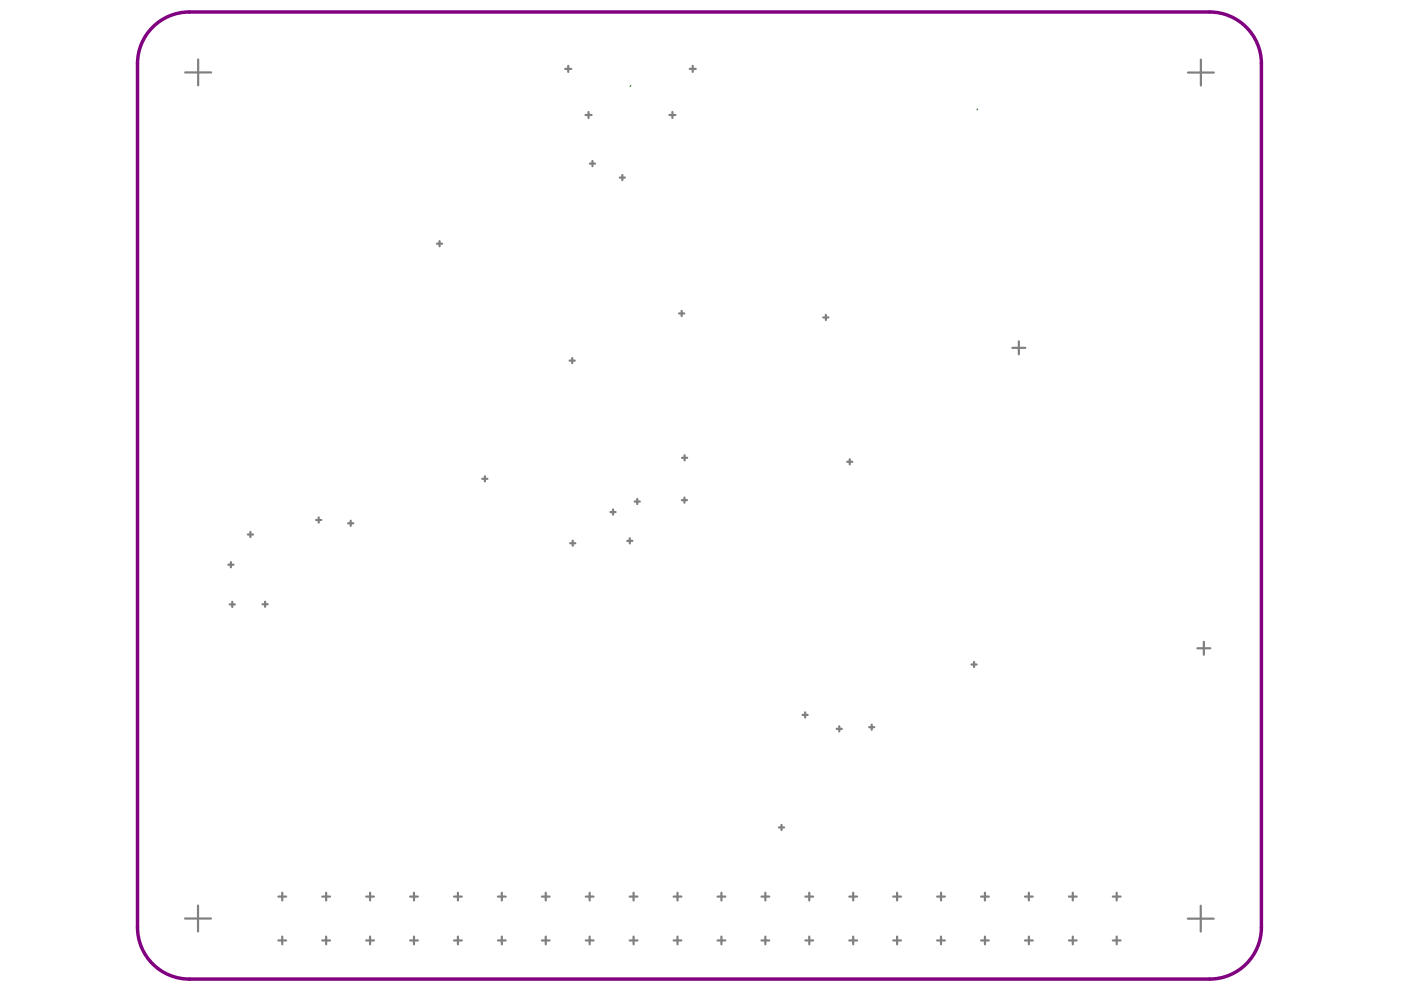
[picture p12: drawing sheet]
<svg xmlns="http://www.w3.org/2000/svg" width="297mm" height="210mm" viewBox="0 0 297 210" stroke-linecap="round" stroke-linejoin="round" font-family="sans-serif">
<path d="M133.8 18.1l-.2 .2M207.3 23.1l-.2 .2" fill="none" stroke="#008000" stroke-width=".21"/>
<path d="M32.4 5.8a11 11 0 0 1 7.7-3.3h216.4a11 11 0 0 1 10.9 11v183.1a11 11 0 0 1-10.9 11h-216.4a11 11 0 0 1-10.9-11v-183.1a10.9 10.9 0 0 1 3.2-7.7z" fill="none" stroke="#800080" stroke-width=".73"/>
<g fill="none" stroke="#808080" stroke-width=".46">
<path d="M39.3 15.4h5.5M42 12.6v5.5M119.8 14.6h1.3M120.5 14v1.2M146.2 14.6h1.3M146.9 14v1.2M251.9 15.4h5.5M254.6 12.6v5.5M124.1 24.4h1.3M124.8 23.7v1.3M125.1 34.7h1.1M125.6 34.1v1.1"/>
<path d="M131.4 37.7h1.1M132 37.1v1.1M141.9 24.4h1.3M142.6 23.7v1.3M92.7 51.7h1.1M93.2 51.1v1.1M120.8 76.5h1.1M121.3 75.9v1.1M144 66.5h1.1M144.5 65.9v1.1M174.5 67.3h1.1M175.1 66.8v1.1"/>
<path d="M214.6 73.7h2.8M216 72.4v2.7M144.6 97.1h1.1M145.1 96.5v1.1M179.6 97.9h1.1M180.2 97.4v1.1M48.4 119.7h1.1M49 119.2v1.1M52.5 113.3h1.1M53.1 112.8v1.1M67 110.3h1.1M67.6 109.7v1.1"/>
<path d="M73.8 110.9h1.1M74.4 110.4v1.1M102.3 101.5h1.1M102.8 101v1.1M120.9 115.2h1.1M121.4 114.6v1.1M129.4 108.6h1.1M130 108v1.1M133 114.7h1.1M133.5 114.1v1.1M134.6 106.3h1.1M135.1 105.8v1.1"/>
<path d="M144.6 106h1.1M145.1 105.5v1.1M48.7 128.2h1.1M49.2 127.6v1.1M55.7 128.1h1.1M56.2 127.6v1.1M253.9 137.5h2.7M255.2 136.1v2.7M170.2 151.6h1.1M170.7 151v1.1M177.4 154.5h1.1M177.9 154v1.1"/>
<path d="M184.3 154.2h1.1M184.8 153.6v1.1M206 140.9h1.1M206.5 140.3v1.1M165.1 175.4h1.1M165.7 174.9v1.1M39.2 194.7h5.5M42 192v5.5M59 199.4h1.7M59 190.1h1.7M59.8 189.3v1.6M59.8 198.6v1.6"/>
<path d="M68.3 199.4h1.7M68.3 190.1h1.7M69.2 189.3v1.6M69.2 198.6v1.6M77.6 199.4h1.7M77.6 190.1h1.7M78.5 189.3v1.6M78.5 198.6v1.6M86.9 199.4h1.7M86.9 190.1h1.7M87.8 189.3v1.6M87.8 198.6v1.6"/>
<path d="M96.3 199.4h1.6M96.3 190.1h1.6M97.1 189.3v1.6M97.1 198.6v1.6M105.6 199.4h1.6M105.6 190.1h1.6M106.4 189.3v1.6M106.4 198.6v1.6M114.9 199.4h1.6M114.9 190.1h1.6M115.7 189.3v1.6M115.7 198.6v1.6"/>
<path d="M124.2 199.4h1.6M124.2 190.1h1.6M125 189.3v1.6M125 198.6v1.6M133.5 199.4h1.7M133.5 190.1h1.7M134.3 189.3v1.6M134.3 198.6v1.6M142.8 199.4h1.7M142.8 190.1h1.7M143.6 189.3v1.6M143.6 198.6v1.6"/>
<path d="M152.1 199.4h1.7M152.1 190.1h1.7M153 189.3v1.6M153 198.6v1.6M161.4 199.4h1.7M161.4 190.1h1.7M162.3 189.3v1.6M162.3 198.6v1.6M170.8 199.4h1.6M170.8 190.1h1.6M171.6 189.3v1.6M171.6 198.6v1.6"/>
<path d="M180.1 199.4h1.6M180.1 190.1h1.6M180.9 189.3v1.6M180.9 198.6v1.6M189.4 199.4h1.6M189.4 190.1h1.6M190.2 189.3v1.6M190.2 198.6v1.6M198.7 199.4h1.6M198.7 190.1h1.6M199.5 189.3v1.6M199.5 198.6v1.6"/>
<path d="M208 199.4h1.7M208 190.1h1.7M208.8 189.3v1.6M208.8 198.6v1.6M217.3 199.4h1.7M217.3 190.1h1.7M218.1 189.3v1.6M218.1 198.6v1.6M226.6 199.4h1.7M226.6 190.1h1.7M227.5 189.3v1.6M227.5 198.6v1.6"/>
<path d="M235.9 199.4h1.7M235.9 190.1h1.7M236.8 189.3v1.6M236.8 198.6v1.6M251.8 194.8h5.5M254.6 192v5.5"/>
</g>
</svg>
